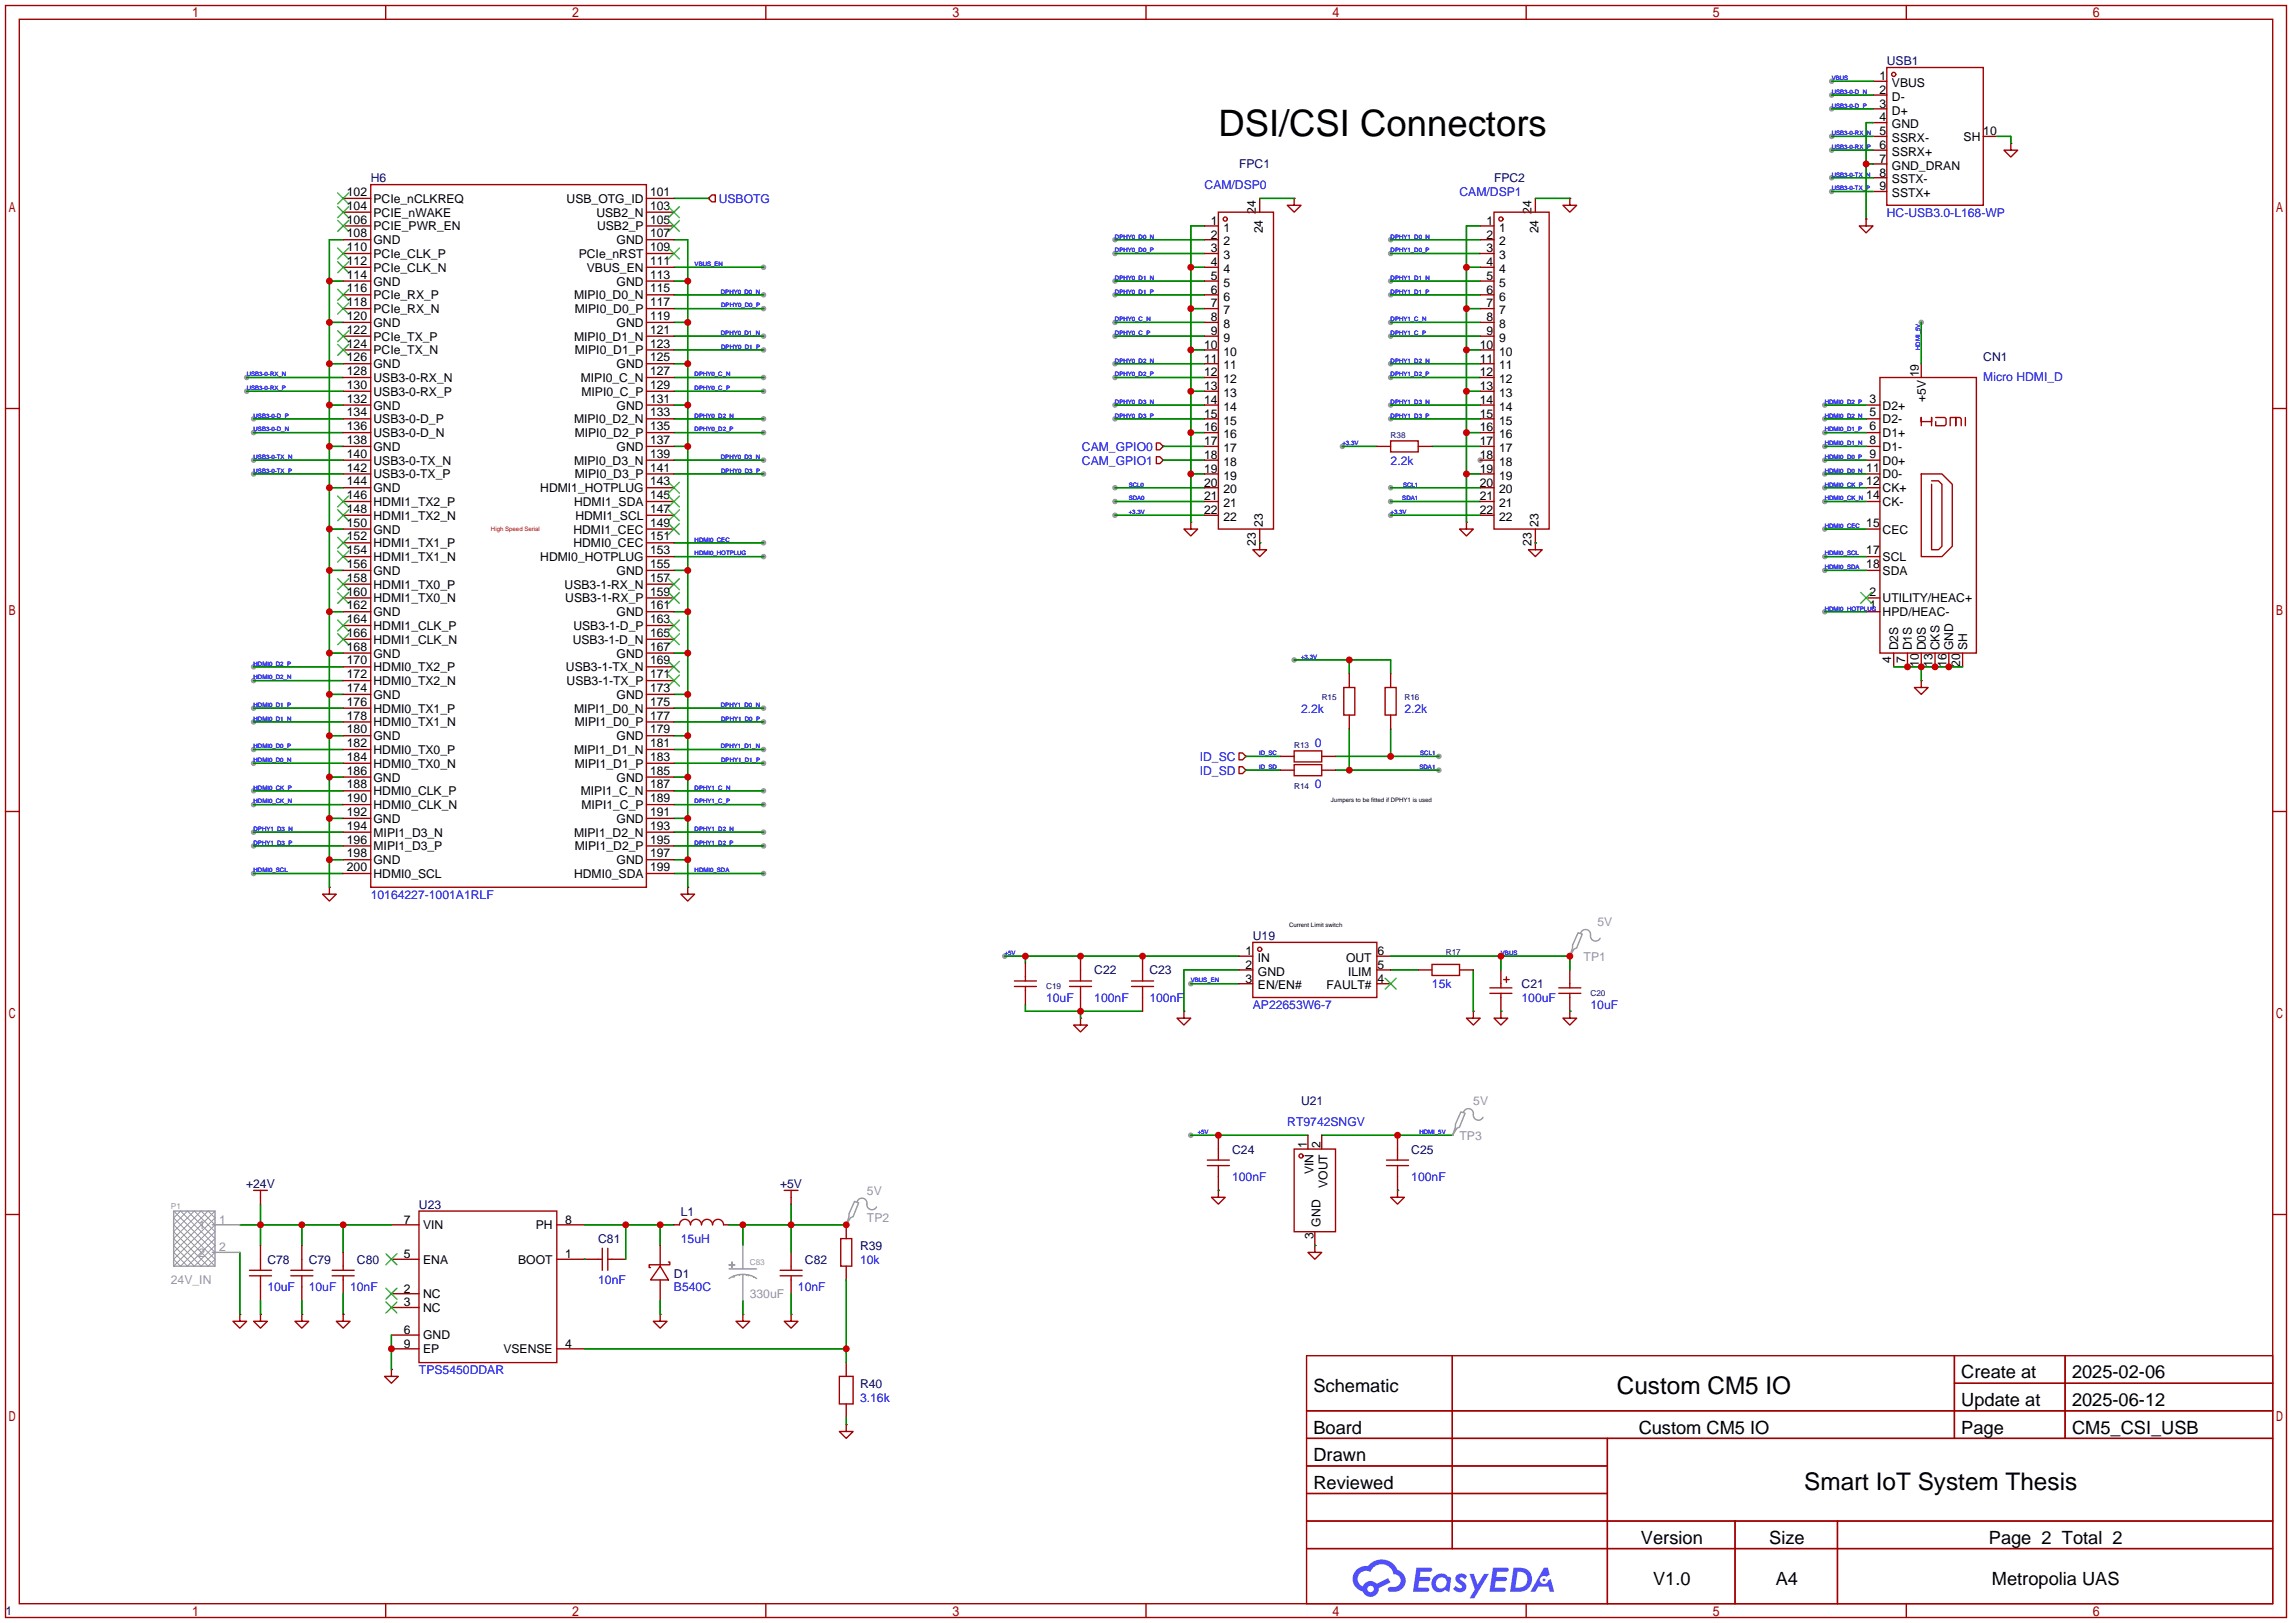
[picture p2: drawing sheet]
<svg xmlns="http://www.w3.org/2000/svg" width="422mm" height="299mm" viewBox="0 0 422 299" stroke-linecap="round" stroke-linejoin="round" font-family="sans-serif">
<defs><g id="words">
<text font-size="6.7" x="224.5" y="25.1">DSI/CSI Connectors</text>
<g font-size="4.5">
<text x="298" y="257">Custom CM5 IO</text>
<text x="332.5" y="274.8">Smart IoT System Thesis</text>
</g>
<g font-size="3.4">
<text x="242.1" y="256.7">Schematic</text>
<text x="361.5" y="254.1">Create at</text>
<text x="381.9" y="254.1">2025-02-06</text>
<text x="361.5" y="259.2">Update at</text>
<text x="381.9" y="259.2">2025-06-12</text>
<text x="242.1" y="264.3">Board</text>
<text x="242.1" y="269.4">Drawn</text>
<text x="302" y="264.3">Custom CM5 IO</text>
<text x="361.5" y="264.3">Page</text>
<text x="381.9" y="264.3">CM5_CSI_USB</text>
<text x="242.1" y="274.4">Reviewed</text>
<text x="302.4" y="284.6">Version</text>
<text x="326.1" y="284.6">Size</text>
<text x="366.5" y="284.6">Page 2 Total 2</text>
<text x="304.7" y="292.2">V1.0</text>
<text x="327.3" y="292.2">A4</text>
<text x="367.1" y="292.2">Metropolia UAS</text>
</g>
<g font-size="2.2" fill="#000080">
<text x="347.7" y="12">USB1</text>
<text x="68.3" y="33.6">H6</text>
<text x="228.3" y="31">FPC1</text>
<text x="275.3" y="33.6">FPC2</text>
<text x="365.5" y="66.6">CN1</text>
<text x="230.9" y="173.3">U19</text>
<text x="201.7" y="179.6">C22</text>
<text x="211.8" y="179.6">C23</text>
<text x="280.4" y="182.2">C21</text>
<text x="239.8" y="203.8">U21</text>
<text x="227.1" y="212.7">C24</text>
<text x="260.1" y="212.7">C25</text>
<text x="45.4" y="219">+24V</text>
<text x="143.8" y="219">+5V</text>
<text x="77.2" y="222.8">U23</text>
<text x="125.5" y="224.1">L1</text>
<text x="49.3" y="233">C78</text>
<text x="56.9" y="233">C79</text>
<text x="65.8" y="233">C80</text>
<text x="110.2" y="229.2">C81</text>
<text x="148.3" y="233">C82</text>
<text x="158.5" y="230.4">R39</text>
<text x="124.2" y="235.5">D1</text>
<text x="158.5" y="255.8">R40</text>
<text x="1" y="297.7">1</text>
</g>
<g font-size="2.2">
<text x="346.4" y="17.3">2</text>
<text x="346.4" y="14.8">1</text>
<text x="348.7" y="16">VBUS</text>
<text x="346.4" y="22.4">4</text>
<text x="346.4" y="19.9">3</text>
<text x="348.7" y="23.7">GND</text>
<text x="348.7" y="21.1">D+</text>
<text x="348.7" y="18.6">D-</text>
<text x="346.4" y="27.5">6</text>
<text x="346.4" y="24.9">5</text>
<text x="348.7" y="28.7">SSRX+</text>
<text x="348.7" y="26.2">SSRX-</text>
<text x="361.9" y="25.9">SH</text>
<text x="365.5" y="24.9">10</text>
<text x="346.4" y="35.1">9</text>
<text x="346.4" y="32.6">8</text>
<text x="346.4" y="30">7</text>
<text x="348.7" y="33.8">SSTX-</text>
<text x="348.7" y="31.3">GND_DRAN</text>
<text x="63.9" y="36.1">102</text>
<text x="63.9" y="38.7">104</text>
<text x="63.9" y="41.2">106</text>
<text x="68.8" y="37.4">PCIe_nCLKREQ</text>
<text x="68.8" y="39.9">PCIE_nWAKE</text>
<text x="104.4" y="37.4">USB_OTG_ID</text>
<text x="109.9" y="39.9">USB2_N</text>
<text x="119.8" y="36.1">101</text>
<text x="119.8" y="38.7">103</text>
<text x="119.8" y="41.2">105</text>
<text x="223.2" y="41.4">1</text>
<text x="231.5" y="39.5" transform="rotate(-90 231.5 39.5)">24</text>
<text x="274" y="41.4">1</text>
<text x="282.3" y="39.5" transform="rotate(-90 282.3 39.5)">24</text>
<text x="348.7" y="36.4">SSTX+</text>
<text x="63.9" y="43.7">108</text>
<text x="63.9" y="46.3">110</text>
<text x="68.8" y="42.5">PCIE_PWR_EN</text>
<text x="68.8" y="45">GND</text>
<text x="68.8" y="47.6">PCIe_CLK_P</text>
<text x="106.7" y="47.6">PCIe_nRST</text>
<text x="110" y="42.5">USB2_P</text>
<text x="113.6" y="45">GND</text>
<text x="119.8" y="43.7">107</text>
<text x="119.8" y="46.3">109</text>
<text x="223.2" y="46.5">3</text>
<text x="223.2" y="44">2</text>
<text x="225.5" y="47.8">3</text>
<text x="225.5" y="45.3">2</text>
<text x="225.5" y="42.7">1</text>
<text x="232.7" y="43" transform="rotate(-90 232.7 43)">24</text>
<text x="274" y="46.5">3</text>
<text x="274" y="44">2</text>
<text x="276.3" y="47.8">3</text>
<text x="276.3" y="45.3">2</text>
<text x="276.3" y="42.7">1</text>
<text x="283.5" y="43" transform="rotate(-90 283.5 43)">24</text>
<text x="63.9" y="48.8">112</text>
<text x="63.9" y="51.4">114</text>
<text x="63.9" y="53.9">116</text>
<text x="68.8" y="50.1">PCIe_CLK_N</text>
<text x="68.8" y="52.6">GND</text>
<text x="108.2" y="50.1">VBUS_EN</text>
<text x="113.6" y="52.6">GND</text>
<text x="119.8" y="48.8">111</text>
<text x="119.8" y="51.4">113</text>
<text x="119.8" y="53.9">115</text>
<text x="223.2" y="51.6">5</text>
<text x="223.2" y="49.1">4</text>
<text x="225.5" y="52.9">5</text>
<text x="225.5" y="50.3">4</text>
<text x="274" y="51.6">5</text>
<text x="274" y="49.1">4</text>
<text x="276.3" y="52.9">5</text>
<text x="276.3" y="50.3">4</text>
<text x="63.9" y="56.4">118</text>
<text x="63.9" y="59">120</text>
<text x="68.8" y="55.2">PCIe_RX_P</text>
<text x="68.8" y="57.7">PCIe_RX_N</text>
<text x="105.8" y="55.2">MIPI0_D0_N</text>
<text x="105.9" y="57.7">MIPI0_D0_P</text>
<text x="119.8" y="56.4">117</text>
<text x="119.8" y="59">119</text>
<text x="223.2" y="59.2">8</text>
<text x="223.2" y="56.7">7</text>
<text x="223.2" y="54.1">6</text>
<text x="225.5" y="58">7</text>
<text x="225.5" y="55.4">6</text>
<text x="274" y="59.2">8</text>
<text x="274" y="56.7">7</text>
<text x="274" y="54.1">6</text>
<text x="276.3" y="58">7</text>
<text x="276.3" y="55.4">6</text>
<text x="63.9" y="61.5">122</text>
<text x="63.9" y="64.1">124</text>
<text x="68.8" y="60.3">GND</text>
<text x="68.8" y="62.8">PCIe_TX_P</text>
<text x="68.8" y="65.3">PCIe_TX_N</text>
<text x="105.8" y="62.8">MIPI0_D1_N</text>
<text x="105.9" y="65.3">MIPI0_D1_P</text>
<text x="113.6" y="60.3">GND</text>
<text x="119.8" y="61.5">121</text>
<text x="119.8" y="64.1">123</text>
<text x="221.9" y="64.3">10</text>
<text x="223.2" y="61.8">9</text>
<text x="225.5" y="65.6">10</text>
<text x="225.5" y="63">9</text>
<text x="225.5" y="60.5">8</text>
<text x="272.7" y="64.3">10</text>
<text x="274" y="61.8">9</text>
<text x="276.3" y="65.6">10</text>
<text x="276.3" y="63">9</text>
<text x="276.3" y="60.5">8</text>
<text x="63.9" y="66.6">126</text>
<text x="63.9" y="69.1">128</text>
<text x="63.9" y="71.7">130</text>
<text x="68.8" y="67.9">GND</text>
<text x="68.8" y="70.4">USB3-0-RX_N</text>
<text x="107" y="70.4">MIPI0_C_N</text>
<text x="113.6" y="67.9">GND</text>
<text x="119.8" y="66.6">125</text>
<text x="119.8" y="69.1">127</text>
<text x="119.8" y="71.7">129</text>
<text x="221.9" y="71.9">13</text>
<text x="221.9" y="69.4">12</text>
<text x="221.9" y="66.8">11</text>
<text x="225.5" y="70.7">12</text>
<text x="225.5" y="68.1">11</text>
<text x="272.7" y="71.9">13</text>
<text x="272.7" y="69.4">12</text>
<text x="272.7" y="66.8">11</text>
<text x="276.3" y="70.7">12</text>
<text x="276.3" y="68.1">11</text>
<text x="353.6" y="69.6" transform="rotate(-90 353.6 69.6)">19</text>
<text x="63.9" y="74.2">132</text>
<text x="63.9" y="76.8">134</text>
<text x="68.8" y="73">USB3-0-RX_P</text>
<text x="68.8" y="75.5">GND</text>
<text x="107.2" y="73">MIPI0_C_P</text>
<text x="113.6" y="75.5">GND</text>
<text x="119.8" y="74.2">131</text>
<text x="119.8" y="76.8">133</text>
<text x="221.9" y="77">15</text>
<text x="221.9" y="74.5">14</text>
<text x="225.5" y="75.7">14</text>
<text x="225.5" y="73.2">13</text>
<text x="272.7" y="77">15</text>
<text x="272.7" y="74.5">14</text>
<text x="276.3" y="75.7">14</text>
<text x="276.3" y="73.2">13</text>
<text x="344.6" y="74.2">3</text>
<text x="344.6" y="76.8">5</text>
<text x="347" y="75.5">D2+</text>
<text x="354.9" y="74.2" transform="rotate(-90 354.9 74.2)">+5V</text>
<text x="63.9" y="79.3">136</text>
<text x="63.9" y="81.8">138</text>
<text x="68.8" y="78">USB3-0-D_P</text>
<text x="68.8" y="80.6">USB3-0-D_N</text>
<text x="68.8" y="83.1">GND</text>
<text x="105.8" y="78">MIPI0_D2_N</text>
<text x="105.9" y="80.6">MIPI0_D2_P</text>
<text x="113.6" y="83.1">GND</text>
<text x="119.8" y="79.3">135</text>
<text x="119.8" y="81.8">137</text>
<text x="221.9" y="82.1">17</text>
<text x="221.9" y="79.5">16</text>
<text x="225.5" y="83.4">17</text>
<text x="225.5" y="80.8">16</text>
<text x="225.5" y="78.3">15</text>
<text x="272.7" y="82.1">17</text>
<text x="272.7" y="79.5">16</text>
<text x="276.3" y="83.4">17</text>
<text x="276.3" y="80.8">16</text>
<text x="276.3" y="78.3">15</text>
<text x="344.6" y="79.3">6</text>
<text x="344.6" y="81.8">8</text>
<text x="347" y="78">D2-</text>
<text x="347" y="80.6">D1+</text>
<text x="347" y="83.1">D1-</text>
<text x="63.9" y="84.4">140</text>
<text x="63.9" y="86.9">142</text>
<text x="63.9" y="89.5">144</text>
<text x="68.8" y="85.7">USB3-0-TX_N</text>
<text x="68.8" y="88.2">USB3-0-TX_P</text>
<text x="105.8" y="85.7">MIPI0_D3_N</text>
<text x="105.9" y="88.2">MIPI0_D3_P</text>
<text x="119.8" y="84.4">139</text>
<text x="119.8" y="86.9">141</text>
<text x="119.8" y="89.5">143</text>
<text x="221.9" y="89.7">20</text>
<text x="221.9" y="87.2">19</text>
<text x="221.9" y="84.6">18</text>
<text x="225.5" y="88.4">19</text>
<text x="225.5" y="85.9">18</text>
<text x="272.7" y="89.7">20</text>
<text x="272.7" y="87.2">19</text>
<text x="272.7" y="84.6">18</text>
<text x="276.3" y="88.4">19</text>
<text x="276.3" y="85.9">18</text>
<text x="343.9" y="86.9">11</text>
<text x="343.9" y="89.5">12</text>
<text x="344.6" y="84.4">9</text>
<text x="347" y="88.2">D0-</text>
<text x="347" y="85.7">D0+</text>
<text x="63.9" y="92">146</text>
<text x="63.9" y="94.5">148</text>
<text x="68.8" y="90.7">GND</text>
<text x="68.8" y="93.3">HDMI1_TX2_P</text>
<text x="68.8" y="95.8">HDMI1_TX2_N</text>
<text x="99.6" y="90.7">HDMI1_HOTPLUG</text>
<text x="105.8" y="93.3">HDMI1_SDA</text>
<text x="106" y="95.8">HDMI1_SCL</text>
<text x="119.8" y="92">145</text>
<text x="119.8" y="94.5">147</text>
<text x="221.9" y="94.8">22</text>
<text x="221.9" y="92.2">21</text>
<text x="225.5" y="93.5">21</text>
<text x="225.5" y="91">20</text>
<text x="272.7" y="94.8">22</text>
<text x="272.7" y="92.2">21</text>
<text x="276.3" y="93.5">21</text>
<text x="276.3" y="91">20</text>
<text x="343.9" y="92">14</text>
<text x="347" y="90.7">CK+</text>
<text x="347" y="93.3">CK-</text>
<text x="63.9" y="97.1">150</text>
<text x="63.9" y="99.6">152</text>
<text x="68.8" y="98.4">GND</text>
<text x="68.8" y="100.9">HDMI1_TX1_P</text>
<text x="105.7" y="98.4">HDMI1_CEC</text>
<text x="105.7" y="100.9">HDMI0_CEC</text>
<text x="119.8" y="97.1">149</text>
<text x="119.8" y="99.6">151</text>
<text x="225.5" y="96.1">22</text>
<text x="231.5" y="100.6" transform="rotate(-90 231.5 100.6)">23</text>
<text x="232.7" y="97.1" transform="rotate(-90 232.7 97.1)">23</text>
<text x="276.3" y="96.1">22</text>
<text x="282.3" y="100.6" transform="rotate(-90 282.3 100.6)">23</text>
<text x="283.5" y="97.1" transform="rotate(-90 283.5 97.1)">23</text>
<text x="343.9" y="97.1">15</text>
<text x="347" y="98.4">CEC</text>
<text x="63.9" y="102.2">154</text>
<text x="63.9" y="104.7">156</text>
<text x="63.9" y="107.2">158</text>
<text x="68.8" y="103.4">HDMI1_TX1_N</text>
<text x="68.8" y="106">GND</text>
<text x="99.6" y="103.4">HDMI0_HOTPLUG</text>
<text x="113.6" y="106">GND</text>
<text x="119.8" y="102.2">153</text>
<text x="119.8" y="104.7">155</text>
<text x="119.8" y="107.2">157</text>
<text x="343.9" y="102.2">17</text>
<text x="343.9" y="104.7">18</text>
<text x="347" y="103.4">SCL</text>
<text x="347" y="106">SDA</text>
<text x="63.9" y="109.8">160</text>
<text x="63.9" y="112.3">162</text>
<text x="68.8" y="108.5">HDMI1_TX0_P</text>
<text x="68.8" y="111.1">HDMI1_TX0_N</text>
<text x="68.8" y="113.6">GND</text>
<text x="104" y="108.5">USB3-1-RX_N</text>
<text x="104.2" y="111.1">USB3-1-RX_P</text>
<text x="113.6" y="113.6">GND</text>
<text x="119.8" y="109.8">159</text>
<text x="119.8" y="112.3">161</text>
<text x="344.6" y="112.3">1</text>
<text x="344.6" y="109.8">2</text>
<text x="347" y="113.6">HPD/HEAC-</text>
<text x="347" y="111.1">UTILITY/HEAC+</text>
<text x="63.9" y="114.9">164</text>
<text x="63.9" y="117.4">166</text>
<text x="63.9" y="119.9">168</text>
<text x="68.8" y="116.1">HDMI1_CLK_P</text>
<text x="68.8" y="118.7">HDMI1_CLK_N</text>
<text x="105.5" y="118.7">USB3-1-D_N</text>
<text x="105.7" y="116.1">USB3-1-D_P</text>
<text x="119.8" y="114.9">163</text>
<text x="119.8" y="117.4">165</text>
<text x="119.8" y="119.9">167</text>
<text x="349.8" y="119.9" transform="rotate(-90 349.8 119.9)">D2S</text>
<text x="352.4" y="119.9" transform="rotate(-90 352.4 119.9)">D1S</text>
<text x="354.9" y="119.9" transform="rotate(-90 354.9 119.9)">D0S</text>
<text x="357.4" y="119.9" transform="rotate(-90 357.4 119.9)">CKS</text>
<text x="360" y="119.9" transform="rotate(-90 360 119.9)">GND</text>
<text x="362.5" y="119.9" transform="rotate(-90 362.5 119.9)">SH</text>
<text x="63.9" y="122.5">170</text>
<text x="63.9" y="125">172</text>
<text x="68.8" y="121.2">GND</text>
<text x="68.8" y="123.8">HDMI0_TX2_P</text>
<text x="104.3" y="123.8">USB3-1-TX_N</text>
<text x="113.6" y="121.2">GND</text>
<text x="119.8" y="122.5">169</text>
<text x="119.8" y="125">171</text>
<text x="348.5" y="122.3" transform="rotate(-90 348.5 122.3)">4</text>
<text x="351.1" y="122.3" transform="rotate(-90 351.1 122.3)">7</text>
<text x="353.6" y="122.9" transform="rotate(-90 353.6 122.9)">10</text>
<text x="356.2" y="122.9" transform="rotate(-90 356.2 122.9)">13</text>
<text x="358.7" y="122.9" transform="rotate(-90 358.7 122.9)">16</text>
<text x="361.2" y="122.9" transform="rotate(-90 361.2 122.9)">20</text>
<text x="63.9" y="127.6">174</text>
<text x="63.9" y="130.1">176</text>
<text x="68.8" y="126.3">HDMI0_TX2_N</text>
<text x="68.8" y="128.8">GND</text>
<text x="68.8" y="131.4">HDMI0_TX1_P</text>
<text x="104.4" y="126.3">USB3-1-TX_P</text>
<text x="105.8" y="131.4">MIPI1_D0_N</text>
<text x="113.6" y="128.8">GND</text>
<text x="119.8" y="127.6">173</text>
<text x="119.8" y="130.1">175</text>
<text x="63.9" y="132.6">178</text>
<text x="63.9" y="135.2">180</text>
<text x="63.9" y="137.7">182</text>
<text x="68.8" y="133.9">HDMI0_TX1_N</text>
<text x="68.8" y="136.5">GND</text>
<text x="105.9" y="133.9">MIPI1_D0_P</text>
<text x="113.6" y="136.5">GND</text>
<text x="119.8" y="132.6">177</text>
<text x="119.8" y="135.2">179</text>
<text x="119.8" y="137.7">181</text>
<text x="63.9" y="140.3">184</text>
<text x="63.9" y="142.8">186</text>
<text x="68.8" y="139">HDMI0_TX0_P</text>
<text x="68.8" y="141.5">HDMI0_TX0_N</text>
<text x="105.8" y="139">MIPI1_D1_N</text>
<text x="105.9" y="141.5">MIPI1_D1_P</text>
<text x="119.8" y="140.3">183</text>
<text x="119.8" y="142.8">185</text>
<text x="63.9" y="145.3">188</text>
<text x="63.9" y="147.9">190</text>
<text x="68.8" y="144.1">GND</text>
<text x="68.8" y="146.6">HDMI0_CLK_P</text>
<text x="68.8" y="149.2">HDMI0_CLK_N</text>
<text x="107" y="146.6">MIPI1_C_N</text>
<text x="107.2" y="149.2">MIPI1_C_P</text>
<text x="113.6" y="144.1">GND</text>
<text x="119.8" y="145.3">187</text>
<text x="119.8" y="147.9">189</text>
<text x="63.9" y="150.4">192</text>
<text x="63.9" y="153">194</text>
<text x="63.9" y="155.5">196</text>
<text x="68.8" y="151.7">GND</text>
<text x="68.8" y="154.2">MIPI1_D3_N</text>
<text x="105.8" y="154.2">MIPI1_D2_N</text>
<text x="113.6" y="151.7">GND</text>
<text x="119.8" y="150.4">191</text>
<text x="119.8" y="153">193</text>
<text x="119.8" y="155.5">195</text>
<text x="63.9" y="158">198</text>
<text x="63.9" y="160.6">200</text>
<text x="68.8" y="156.8">MIPI1_D3_P</text>
<text x="68.8" y="159.3">GND</text>
<text x="68.8" y="161.9">HDMI0_SCL</text>
<text x="105.8" y="161.9">HDMI0_SDA</text>
<text x="105.9" y="156.8">MIPI1_D2_P</text>
<text x="113.6" y="159.3">GND</text>
<text x="119.8" y="158">197</text>
<text x="119.8" y="160.6">199</text>
<text x="229.5" y="176.1">1</text>
<text x="229.5" y="178.6">2</text>
<text x="231.8" y="177.3">IN</text>
<text x="231.8" y="179.9">GND</text>
<text x="248.1" y="177.3">OUT</text>
<text x="248.4" y="179.9">ILIM</text>
<text x="253.9" y="178.6">5</text>
<text x="253.9" y="176.1">6</text>
<text x="229.5" y="181.1">3</text>
<text x="231.8" y="182.4">EN/EN#</text>
<text x="244.5" y="182.4">FAULT#</text>
<text x="253.9" y="181.1">4</text>
<text x="240.8" y="211.7" transform="rotate(-90 240.8 211.7)">1</text>
<text x="243.4" y="211.7" transform="rotate(-90 243.4 211.7)">2</text>
<text x="242.1" y="216.5" transform="rotate(-90 242.1 216.5)">VIN</text>
<text x="244.6" y="219" transform="rotate(-90 244.6 219)">VOUT</text>
<text x="74.4" y="225.6">7</text>
<text x="78" y="226.6">VIN</text>
<text x="98.7" y="226.6">PH</text>
<text x="104.1" y="225.6">8</text>
<text x="243.4" y="226.1" transform="rotate(-90 243.4 226.1)">GND</text>
<text x="74.4" y="231.9">5</text>
<text x="78" y="233">ENA</text>
<text x="95.5" y="233">BOOT</text>
<text x="104.1" y="231.9">1</text>
<text x="242.1" y="228.4" transform="rotate(-90 242.1 228.4)">3</text>
<text x="74.4" y="238.3">2</text>
<text x="78" y="239.3">NC</text>
<text x="74.4" y="240.8">3</text>
<text x="74.4" y="245.9">6</text>
<text x="78" y="241.8">NC</text>
<text x="74.4" y="248.5">9</text>
<text x="78" y="246.9">GND</text>
<text x="78" y="249.5">EP</text>
<text x="92.8" y="249.5">VSENSE</text>
<text x="104.1" y="248.5">4</text>
</g>
<g font-size="2.2" fill="#00f">
<text x="222" y="34.9">CAM/DSP0</text>
<text x="132.5" y="37.4">USBOTG</text>
<text x="269" y="36.1">CAM/DSP1</text>
<text x="347.7" y="39.9">HC-USB3.0-L168-WP</text>
<text x="365.5" y="70.2">Micro HDMI_D</text>
<text x="199.4" y="83.1">CAM_GPIO0</text>
<text x="199.4" y="85.7">CAM_GPIO1</text>
<text x="256.3" y="85.7">2.2k</text>
<text x="239.8" y="131.4">2.2k</text>
<text x="258.8" y="131.4">2.2k</text>
<text x="242.3" y="137.7">0</text>
<text x="221.1" y="140.3">ID_SC</text>
<text x="221.1" y="142.8">ID_SD</text>
<text x="242.3" y="145.3">0</text>
<text x="68.3" y="165.7">10164227-1001A1RLF</text>
<text x="192.8" y="184.7">10uF</text>
<text x="201.7" y="184.7">100nF</text>
<text x="211.8" y="184.7">100nF</text>
<text x="230.9" y="186">AP22653W6-7</text>
<text x="263.9" y="182.2">15k</text>
<text x="280.4" y="184.7">100uF</text>
<text x="293.1" y="186">10uF</text>
<text x="237.2" y="207.6">RT9742SNGV</text>
<text x="227.1" y="217.7">100nF</text>
<text x="260.1" y="217.7">100nF</text>
<text x="125.5" y="229.2">15uH</text>
<text x="158.5" y="233">10k</text>
<text x="49.3" y="238.1">10uF</text>
<text x="56.9" y="238.1">10uF</text>
<text x="64.5" y="238.1">10nF</text>
<text x="110.2" y="236.8">10nF</text>
<text x="124.2" y="238.1">B540C</text>
<text x="147.1" y="238.1">10nF</text>
<text x="77.2" y="253.3">TPS5450DDAR</text>
<text x="158.5" y="258.4">3.16k</text>
</g>
<g font-size="2.2" fill="#999">
<text x="294.4" y="170.7">5V</text>
<text x="291.8" y="177.1">TP1</text>
<text x="271.5" y="203.8">5V</text>
<text x="269" y="210.1">TP3</text>
<text x="159.8" y="220.3">5V</text>
<text x="36.6" y="226.6">1</text>
<text x="40.4" y="225.6">1</text>
<text x="159.8" y="225.4">TP2</text>
<text x="36.6" y="231.7">2</text>
<text x="40.4" y="230.7">2</text>
<text x="31.5" y="236.8">24V_IN</text>
<text x="138.2" y="239.3">330uF</text>
</g>
<g font-size="1.5" fill="#000080">
<text x="256.3" y="80.7">R38</text>
<text x="243.6" y="129">R15</text>
<text x="258.8" y="129">R16</text>
<text x="238.5" y="137.9">R13</text>
<text x="238.5" y="145.5">R14</text>
<text x="266.4" y="176">R17</text>
<text x="192.8" y="182.3">C19</text>
<text x="293.1" y="183.6">C20</text>
</g>
<g font-size="1.5" fill="#999">
<text x="31.5" y="223">P1</text>
<text x="138.2" y="233.1">C83</text>
</g>
<g font-size="1.1" fill="#00f">
<text x="337.6" y="14.8">VBUS</text>
<text x="337.6" y="17.3">USB3-0-D_N</text>
<text x="337.6" y="19.8">USB3-0-D_P</text>
<text x="337.6" y="24.9">USB3-0-RX_N</text>
<text x="337.6" y="27.5">USB3-0-RX_P</text>
<text x="337.6" y="32.5">USB3-0-TX_N</text>
<text x="337.6" y="35.1">USB3-0-TX_P</text>
<text x="205.5" y="44">DPHY0_D0_N</text>
<text x="205.5" y="46.5">DPHY0_D0_P</text>
<text x="256.3" y="44">DPHY1_D0_N</text>
<text x="256.3" y="46.5">DPHY1_D0_P</text>
<text x="128" y="49.1">VBUS_EN</text>
<text x="205.5" y="51.6">DPHY0_D1_N</text>
<text x="256.3" y="51.6">DPHY1_D1_N</text>
<text x="132.9" y="54.1">DPHY0_D0_N</text>
<text x="132.9" y="56.7">DPHY0_D0_P</text>
<text x="205.5" y="54.1">DPHY0_D1_P</text>
<text x="205.5" y="59.2">DPHY0_C_N</text>
<text x="256.3" y="54.1">DPHY1_D1_P</text>
<text x="256.3" y="59.2">DPHY1_C_N</text>
<text x="132.9" y="61.8">DPHY0_D1_N</text>
<text x="132.9" y="64.3">DPHY0_D1_P</text>
<text x="205.5" y="61.8">DPHY0_C_P</text>
<text x="256.3" y="61.8">DPHY1_C_P</text>
<text x="353.9" y="64.5" transform="rotate(-90 353.9 64.5)">HDMI_5V</text>
<text x="45.5" y="71.9">USB3-0-RX_P</text>
<text x="45.5" y="69.4">USB3-0-RX_N</text>
<text x="128" y="69.4">DPHY0_C_N</text>
<text x="128" y="71.9">DPHY0_C_P</text>
<text x="205.5" y="69.4">DPHY0_D2_P</text>
<text x="205.5" y="66.8">DPHY0_D2_N</text>
<text x="256.3" y="66.8">DPHY1_D2_N</text>
<text x="256.3" y="69.4">DPHY1_D2_P</text>
<text x="46.7" y="77">USB3-0-D_P</text>
<text x="128" y="77">DPHY0_D2_N</text>
<text x="205.5" y="74.5">DPHY0_D3_N</text>
<text x="205.5" y="77">DPHY0_D3_P</text>
<text x="256.3" y="77">DPHY1_D3_P</text>
<text x="256.3" y="74.5">DPHY1_D3_N</text>
<text x="336.3" y="74.5">HDMI0_D2_P</text>
<text x="336.3" y="77">HDMI0_D2_N</text>
<text x="46.7" y="79.5">USB3-0-D_N</text>
<text x="128" y="79.5">DPHY0_D2_P</text>
<text x="247.4" y="82.1">+3.3V</text>
<text x="336.3" y="79.5">HDMI0_D1_P</text>
<text x="336.3" y="82.1">HDMI0_D1_N</text>
<text x="46.7" y="84.6">USB3-0-TX_N</text>
<text x="46.7" y="87.2">USB3-0-TX_P</text>
<text x="132.9" y="84.6">DPHY0_D3_N</text>
<text x="132.9" y="87.2">DPHY0_D3_P</text>
<text x="208" y="89.7">SCL0</text>
<text x="258.6" y="89.7">SCL1</text>
<text x="336.3" y="84.6">HDMI0_D0_P</text>
<text x="336.3" y="87.2">HDMI0_D0_N</text>
<text x="336.3" y="89.7">HDMI0_CK_P</text>
<text x="208" y="94.8">+3.3V</text>
<text x="208" y="92.2">SDA0</text>
<text x="256.3" y="94.8">+3.3V</text>
<text x="258.4" y="92.2">SDA1</text>
<text x="336.3" y="92.2">HDMI0_CK_N</text>
<text x="128" y="99.9">HDMI0_CEC</text>
<text x="336.3" y="97.3">HDMI0_CEC</text>
<text x="128" y="102.4">HDMI0_HOTPLUG</text>
<text x="336.3" y="102.4">HDMI0_SCL</text>
<text x="336.3" y="104.9">HDMI0_SDA</text>
<text x="336.3" y="112.6">HDMI0_HOTPLUG</text>
<text x="46.7" y="122.7">HDMI0_D2_P</text>
<text x="46.7" y="125.3">HDMI0_D2_N</text>
<text x="239.8" y="121.4">+3.3V</text>
<text x="46.7" y="130.3">HDMI0_D1_P</text>
<text x="132.9" y="130.3">DPHY1_D0_N</text>
<text x="46.7" y="138">HDMI0_D0_P</text>
<text x="46.7" y="132.9">HDMI0_D1_N</text>
<text x="132.9" y="138">DPHY1_D1_N</text>
<text x="132.9" y="132.9">DPHY1_D0_P</text>
<text x="46.7" y="140.5">HDMI0_D0_N</text>
<text x="132.9" y="140.5">DPHY1_D1_P</text>
<text x="232" y="141.8">ID_SD</text>
<text x="232" y="139.2">ID_SC</text>
<text x="261.6" y="141.8">SDA1</text>
<text x="261.7" y="139.2">SCL1</text>
<text x="46.7" y="145.6">HDMI0_CK_P</text>
<text x="46.7" y="148.1">HDMI0_CK_N</text>
<text x="128" y="145.6">DPHY1_C_N</text>
<text x="128" y="148.1">DPHY1_C_P</text>
<text x="46.7" y="153.2">DPHY1_D3_N</text>
<text x="46.7" y="155.7">DPHY1_D3_P</text>
<text x="128" y="155.7">DPHY1_D2_P</text>
<text x="128" y="153.2">DPHY1_D2_N</text>
<text x="46.7" y="160.8">HDMI0_SCL</text>
<text x="128" y="160.8">HDMI0_SDA</text>
<text x="185.2" y="176.1">+5V</text>
<text x="276.6" y="176.1">VBUS</text>
<text x="219.5" y="181.1">VBUS_EN</text>
<text x="220.7" y="209.1">+5V</text>
<text x="261.6" y="209.1">HDMI_5V</text>
</g>
<text font-size="1.1" fill="#a00000" x="90.5" y="97.9">High Speed Serial</text>
<g font-size="1.1">
<text x="245.3" y="147.9">Jumpers to be fitted if DPHY1 is used</text>
<text x="237.6" y="171">Current Limit switch</text>
</g>
</g></defs>
<g fill="#999">
<circle cx="272.8" cy="84.8" r=".51"/>
<circle cx="256.3" cy="54.4" r=".51"/>
<circle cx="185.2" cy="176.3" r=".51"/>
<circle cx="256.3" cy="77.2" r=".51"/>
<circle cx="238.5" cy="121.7" r=".51"/>
<circle cx="265.2" cy="142" r=".51"/>
<circle cx="256.3" cy="44.2" r=".51"/>
<circle cx="205.5" cy="89.9" r=".51"/>
<circle cx="219.5" cy="181.4" r=".51"/>
<circle cx="256.3" cy="59.4" r=".51"/>
<circle cx="265.2" cy="139.4" r=".51"/>
<circle cx="205.5" cy="74.7" r=".51"/>
<circle cx="205.5" cy="51.8" r=".51"/>
<circle cx="256.3" cy="92.5" r=".51"/>
<circle cx="256.3" cy="51.8" r=".51"/>
<circle cx="205.5" cy="69.6" r=".51"/>
<circle cx="205.5" cy="54.4" r=".51"/>
<circle cx="256.3" cy="95" r=".51"/>
<circle cx="256.3" cy="74.7" r=".51"/>
<circle cx="205.5" cy="77.2" r=".51"/>
<circle cx="256.3" cy="67.1" r=".51"/>
<circle cx="205.5" cy="95" r=".51"/>
<circle cx="205.5" cy="44.2" r=".51"/>
<circle cx="205.5" cy="67.1" r=".51"/>
<circle cx="256.3" cy="89.9" r=".51"/>
<circle cx="205.5" cy="46.7" r=".51"/>
<circle cx="256.3" cy="46.7" r=".51"/>
<circle cx="247.4" cy="82.3" r=".51"/>
<circle cx="205.5" cy="92.5" r=".51"/>
<circle cx="205.5" cy="59.4" r=".51"/>
<circle cx="256.3" cy="62" r=".51"/>
<circle cx="256.3" cy="69.6" r=".51"/>
<circle cx="205.5" cy="62" r=".51"/>
<circle cx="337.6" cy="15" r=".51"/>
<circle cx="337.6" cy="17.5" r=".51"/>
<circle cx="337.6" cy="20.1" r=".51"/>
<circle cx="337.6" cy="25.1" r=".51"/>
<circle cx="337.6" cy="27.7" r=".51"/>
<circle cx="337.6" cy="32.8" r=".51"/>
<circle cx="337.6" cy="35.3" r=".51"/>
<circle cx="354.1" cy="59.4" r=".51"/>
<circle cx="336.3" cy="74.7" r=".51"/>
<circle cx="336.3" cy="77.2" r=".51"/>
<circle cx="336.3" cy="79.8" r=".51"/>
<circle cx="336.3" cy="82.3" r=".51"/>
<circle cx="336.3" cy="84.8" r=".51"/>
<circle cx="336.3" cy="87.4" r=".51"/>
<circle cx="336.3" cy="89.9" r=".51"/>
<circle cx="336.3" cy="92.5" r=".51"/>
<circle cx="336.3" cy="97.5" r=".51"/>
<circle cx="336.3" cy="102.6" r=".51"/>
<circle cx="336.3" cy="105.2" r=".51"/>
<circle cx="336.3" cy="112.8" r=".51"/>
<circle cx="219.5" cy="209.3" r=".51"/>
<circle cx="140.7" cy="156" r=".51"/>
<circle cx="46.7" cy="122.9" r=".51"/>
<circle cx="46.7" cy="153.4" r=".51"/>
<circle cx="140.7" cy="49.3" r=".51"/>
<circle cx="46.7" cy="130.6" r=".51"/>
<circle cx="140.7" cy="130.6" r=".51"/>
<circle cx="46.7" cy="125.5" r=".51"/>
<circle cx="46.7" cy="84.8" r=".51"/>
<circle cx="46.7" cy="138.2" r=".51"/>
<circle cx="46.7" cy="77.2" r=".51"/>
<circle cx="140.7" cy="161" r=".51"/>
<circle cx="46.7" cy="140.7" r=".51"/>
<circle cx="46.7" cy="87.4" r=".51"/>
<circle cx="140.7" cy="62" r=".51"/>
<circle cx="140.7" cy="87.4" r=".51"/>
<circle cx="140.7" cy="100.1" r=".51"/>
<circle cx="140.7" cy="84.8" r=".51"/>
<circle cx="140.7" cy="56.9" r=".51"/>
<circle cx="46.7" cy="145.8" r=".51"/>
<circle cx="140.7" cy="79.8" r=".51"/>
<circle cx="140.7" cy="69.6" r=".51"/>
<circle cx="140.7" cy="145.8" r=".51"/>
<circle cx="140.7" cy="102.6" r=".51"/>
<circle cx="140.7" cy="77.2" r=".51"/>
<circle cx="140.7" cy="54.4" r=".51"/>
<circle cx="46.7" cy="156" r=".51"/>
<circle cx="140.7" cy="153.4" r=".51"/>
<circle cx="140.7" cy="72.1" r=".51"/>
<circle cx="140.7" cy="138.2" r=".51"/>
<circle cx="45.5" cy="72.1" r=".51"/>
<circle cx="46.7" cy="161" r=".51"/>
<circle cx="140.7" cy="64.5" r=".51"/>
<circle cx="140.7" cy="140.7" r=".51"/>
<circle cx="45.5" cy="69.6" r=".51"/>
<circle cx="140.7" cy="133.1" r=".51"/>
<circle cx="46.7" cy="79.8" r=".51"/>
<circle cx="46.7" cy="133.1" r=".51"/>
<circle cx="46.7" cy="148.3" r=".51"/>
<circle cx="140.7" cy="148.3" r=".51"/>
</g>
<g fill="none" stroke="#a10000" stroke-width=".25">
<path d="M1 1h420.4v297.2h-420.4zM3.6 3.6h415.2v292.1h-415.2zM71.1 1v2.6M141.1 1v2.6M211.2 1v2.6M281.3 1v2.6M351.3 1v2.6M1 75.3h2.6M418.8 75.3h2.6M1 149.6h2.6M418.8 149.6h2.6M1 223.9h2.6"/>
<path d="M418.8 223.9h2.6M240.8 249.9h178v45.8h-178zM267.7 249.9v35.6M360.2 249.9v15.3M360.2 255h58.6M380.6 249.9v15.3M240.8 260.1h178M240.8 265.2h178M240.8 270.3h55.4M240.8 275.3h55.4M296.2 265.2v30.5M71.1 295.7v2.5"/>
<path d="M141.1 295.7v2.5M211.2 295.7v2.5M240.8 280.4h178M240.8 285.5h178M281.3 295.7v2.5M319.8 280.4v15.3M338.6 280.4v15.3M351.3 295.7v2.5"/>
</g>
<g fill="#5487ff">
<path d="M268.5 290.3a1.3 1.3 0 0 1 1.9 .3l-.4 .6a.54 .54 0 0 0-1-.2l.2 .2a1.58 1.58 0 0 1 1 1.6 1.43 1.43 0 0 1-2.4 .1l.5-.6a.64 .64 0 0 0 .5 .5 .64 .64 0 0 0 .6-.3l-.1-.2a1.6 1.6 0 0 1-1.1-1.6z"/>
<path d="M270.8 290.2h.8l.7 1.9 1.2-1.9h.9l-2.7 4.5h-.9l1-1.7z"/>
<path d="M261 289h1.7a1.31 1.31 0 0 1 1.2 .2 .4 .4 0 0 1-.3 .6h-1.8l-.1 .9h1.6a.4 .4 0 0 1 .3 .4 .4 .4 0 0 1-.4 .4h-1.6l-.2 1.2h.8a1.23 1.23 0 0 1 1.2 .2 .39 .39 0 0 1-.4 .6h-2.6z"/>
<path d="M275.1 289h1.7a1.32 1.32 0 0 1 1.2 .2 .39 .39 0 0 1-.3 .6h-1.8l-.1 .9h1.6a.4 .4 0 0 1 .4 .4 .4 .4 0 0 1-.5 .4h-1.6l-.2 1.2h.8a1.23 1.23 0 0 1 1.2 .2 .39 .39 0 0 1-.4 .6h-2.6z"/>
<path d="M284.5 289h.8l.3 1.3-.6 .4a.75 .75 0 0 0-1.1 .3 .75 .75 0 0 0 .5 1 .75 .75 0 0 0 .9-.6l.5-.3 .6 2.4h-.8l-.3-1h-1.8l-.5 1h-1z"/>
<path d="M278.9 289l-.6 4.5h1.4a2.27 2.27 0 0 0 2.7-2.3 2.27 2.27 0 0 0-2.7-2.2zM279.7 289.8a1.5 1.5 0 0 1 1.8 1.5 1.5 1.5 0 0 1-1.9 1.4h-.3z"/>
<path d="M264.4 290.6a1.62 1.62 0 0 0-.4 2.1 1.62 1.62 0 0 0 2 .7l.3-.3 .4 .3 .4 .1 .3-2.5-.1-.3h-.5a1.58 1.58 0 0 0-2.4-.1zM265 291.1a.99 .99 0 0 1 1.6 .3 .99 .99 0 0 1-.9 1.4 .94 .94 0 0 1-1-.5 .94 .94 0 0 1 .3-1.2z"/>
<path d="M250 289.4a2.37 2.37 0 0 0 1.1 4 1.54 1.54 0 0 0 1.8 1 1.54 1.54 0 0 0 1.2-1.6l2.2-1.1-.5-.8-2.1 1.1a1.57 1.57 0 0 0-2.6 .4 1.5 1.5 0 0 1-.7-2.1 1.5 1.5 0 0 1 2.2-.5 2.23 2.23 0 0 1 2.3-1.4 2.23 2.23 0 0 1 1.9 1.8 1.16 1.16 0 0 1 1.3 1.1 1.16 1.16 0 0 1-1.1 1.3h-.7a.47 .47 0 0 0-.5 .3 .47 .47 0 0 0 .4 .6 2.23 2.23 0 0 0 2.2-.7 2.23 2.23 0 0 0 .5-2.3 2.16 2.16 0 0 0-1.3-1.1 3.2 3.2 0 0 0-5.5-.7l-1.1 .1zM252 292.9a.6 .6 0 0 1 1.2 0 .6 .6 0 0 1-1.2 0z"/>
<circle cx="284.6" cy="291.3" r=".28"/>
</g>
<g fill="none" stroke="#a10000" stroke-width=".25">
<path d="M345.2 17.5h2.5M345.2 15h2.5M347.7 12.4h17.8v25.4h-17.8zM63.2 36.6h5.1M63.2 39.1h5.1M68.3 34h50.8v129.6h-50.8zM119.1 36.6h5.1M119.1 39.1h5.1M130.6 36.6h.1M131.2 35.9h.6v1.3h-.6l-.6-.6zM224.5 39.1h10.2v58.4h-10.2zM232.2 36.6v2.5"/>
<path d="M238.5 36.6h.1M238.5 36.6v1.2h1.3l-1.3 1.3-1.3-1.3h1.3M275.3 39.1h10.2v58.4h-10.2zM283 36.6v2.5M289.3 36.6h.1M289.3 36.6v1.2h1.3l-1.3 1.3-1.3-1.3h1.3M345.2 25.1h2.5M345.2 35.3h2.5M345.2 32.8h2.5M345.2 30.2h2.5M345.2 27.7h2.5M345.2 22.6h2.5"/>
<path d="M345.2 20.1h2.5M365.5 25.1h2.5M370.6 26.4h.1M370.6 26.4v1.3h1.3l-1.3 1.3-1.3-1.3h1.3M63.2 41.7h5.1M63.2 44.2h5.1M63.2 46.7h5.1M63.2 49.3h5.1M63.2 51.8h5.1M63.2 54.4h5.1M63.2 56.9h5.1M63.2 59.4h5.1"/>
<path d="M119.1 41.7h5.1M119.1 44.2h5.1M119.1 46.7h5.1M119.1 49.3h5.1M119.1 51.8h5.1M119.1 54.4h5.1M119.1 56.9h5.1M119.1 59.4h5.1M222 41.7h2.5M222 44.2h2.5M222 46.7h2.5M222 49.3h2.5"/>
<path d="M222 51.8h2.5M222 54.4h2.5M222 56.9h2.5M222 59.4h2.5M272.8 41.7h2.5M272.8 44.2h2.5M272.8 46.7h2.5M272.8 49.3h2.5M272.8 51.8h2.5M272.8 54.4h2.5M272.8 56.9h2.5M272.8 59.4h2.5"/>
<path d="M343.9 40.4h.1M343.9 40.4v1.3h1.3l-1.3 1.2-1.3-1.2h1.3M63.2 74.7h5.1M63.2 77.2h5.1M63.2 79.8h5.1M63.2 62h5.1M63.2 64.5h5.1M63.2 67.1h5.1M63.2 69.6h5.1M63.2 72.1h5.1M119.1 74.7h5.1M119.1 77.2h5.1"/>
<path d="M119.1 79.8h5.1M119.1 62h5.1M119.1 64.5h5.1M119.1 67.1h5.1M119.1 69.6h5.1M119.1 72.1h5.1M222 74.7h2.5M222 77.2h2.5M222 79.8h2.5M222 62h2.5M222 64.5h2.5M222 67.1h2.5"/>
<path d="M222 69.6h2.5M222 72.1h2.5M272.8 74.7h2.5M272.8 77.2h2.5M272.8 79.8h2.5M272.8 62h2.5M272.8 64.5h2.5M272.8 67.1h2.5M272.8 69.6h2.5M272.8 72.1h2.5M343.9 74.7h2.6M343.9 77.2h2.6"/>
<path d="M343.9 79.8h2.6M346.5 69.6h17.7v50.8h-17.7zM354.1 78.5v-1.5v.7h1.9v-.7v1.5M354.1 67.1v2.5M356.7 77h1.7l.2 .2v1l-.2 .3h-1.7v-.8M359.4 78.5v-1.5h1v1.5v-1.5h.8l.2 .2v1.3M362.2 77v1.5M63.2 87.4h5.1M63.2 89.9h5.1M63.2 92.5h5.1M63.2 97.5h5.1M63.2 82.3h5.1"/>
<path d="M63.2 84.8h5.1M63.2 95h5.1M119.1 87.4h5.1M119.1 89.9h5.1M119.1 92.5h5.1M119.1 97.5h5.1M119.1 82.3h5.1M119.1 84.8h5.1M119.1 95h5.1M213.1 81.7h.6l.7 .6-.7 .6h-.6zM213.1 84.2h.6l.7 .6-.7 .7h-.6zM214.4 82.3h.1"/>
<path d="M214.4 84.8h.1M219.5 96.3h.1M219.5 96.3v1.2h1.2l-1.2 1.3-1.3-1.3h1.3M222 87.4h2.5M222 89.9h2.5M222 92.5h2.5M222 82.3h2.5M222 84.8h2.5M222 95h2.5M232.2 97.5v2.6M253.7 82.3h2.6M256.3 81.3h5.1v2h-5.1z"/>
<path d="M261.4 82.3h2.5M270.3 96.3h.1M270.3 96.3v1.2h1.2l-1.2 1.3-1.3-1.3h1.3M272.8 87.4h2.5M272.8 89.9h2.5M272.8 92.5h2.5M272.8 82.3h2.5M272.8 84.8h2.5M272.8 95h2.5M283 97.5v2.6M343.9 87.4h2.6M343.9 89.9h2.6"/>
<path d="M343.9 92.5h2.6M343.9 97.5h2.6M343.9 82.3h2.6M343.9 84.8h2.6M354.1 87.4h3.8l1.9 1.9v11.4l-1.9 1.9h-3.8zM356 88.6h1.3l.6 .7v11.4l-.6 .6h-1.3v-12M63.2 112.8h5.1M63.2 102.6h5.1M63.2 105.2h5.1M63.2 110.2h5.1M63.2 100.1h5.1M63.2 107.7h5.1"/>
<path d="M63.2 115.3h5.1M63.2 117.9h5.1M119.1 112.8h5.1M119.1 102.6h5.1M119.1 105.2h5.1M119.1 110.2h5.1M119.1 100.1h5.1M119.1 107.7h5.1M119.1 115.3h5.1M119.1 117.9h5.1M232.2 100.1h.1M232.2 100.1v1.2h1.2l-1.2 1.3-1.3-1.3h1.3"/>
<path d="M283 100.1h.1M283 100.1v1.2h1.2l-1.2 1.3-1.3-1.3h1.3M343.9 112.8h2.6M343.9 102.6h2.6M343.9 105.2h2.6M343.9 110.2h2.6M63.2 120.4h5.1M63.2 122.9h5.1M63.2 125.5h5.1M63.2 128h5.1M63.2 130.6h5.1M63.2 133.1h5.1"/>
<path d="M63.2 135.6h5.1M63.2 138.2h5.1M119.1 120.4h5.1M119.1 122.9h5.1M119.1 125.5h5.1M119.1 128h5.1M119.1 130.6h5.1M119.1 133.1h5.1M119.1 135.6h5.1M119.1 138.2h5.1M228.3 138.8h.7l.6 .6-.6 .7h-.7zM229.6 139.4h.1"/>
<path d="M236 139.4h2.5M238.5 138.4h5.1v2.1h-5.1zM243.6 139.4h2.5M247.6 126.7h2.1v5.1h-2.1zM248.7 124.2v2.5M248.7 131.8v2.6M255.3 126.7h2v5.1h-2zM256.3 124.2v2.5M256.3 131.8v2.6M349 120.4v2.5M351.5 120.4v2.5M354.1 125.5h.1"/>
<path d="M354.1 125.5v1.2h1.2l-1.2 1.3-1.3-1.3h1.3M354.1 120.4v2.5M356.6 120.4v2.5M359.2 120.4v2.5M361.7 120.4v2.5M63.2 140.7h5.1M63.2 143.3h5.1M63.2 145.8h5.1M63.2 148.3h5.1M63.2 150.9h5.1M63.2 153.4h5.1M63.2 156h5.1"/>
<path d="M63.2 158.5h5.1M119.1 140.7h5.1M119.1 143.3h5.1M119.1 145.8h5.1M119.1 148.3h5.1M119.1 150.9h5.1M119.1 153.4h5.1M119.1 156h5.1M119.1 158.5h5.1M228.3 141.4h.7l.6 .6-.6 .6h-.7zM229.6 142h.1M236 142h2.5"/>
<path d="M238.5 141h5.1v2h-5.1zM243.6 142h2.5M60.7 163.6h.1M60.7 163.6v1.2h1.3l-1.3 1.3-1.3-1.3h1.3M63.2 161h5.1M119.1 161h5.1M126.7 163.6h.1M126.7 163.6v1.2h1.3l-1.3 1.3-1.2-1.3h1.2M189 177.5v3.3M199.1 176.3v4.5M210.6 176.3v4.5M228.3 176.3h2.6"/>
<path d="M228.3 178.8h2.6M230.9 173.7h22.8v10.2h-22.8zM253.7 176.3h2.6M253.7 178.8h2.6M261.4 178.8h2.5M263.9 177.8h5.1v2h-5.1zM269 178.8h2.5M276.6 178.8v3.3M289.3 178.8v3.3M186.9 180.8h4.1M186.9 181.9h4.1M189 181.9v3.3"/>
<path d="M197.1 180.8h4.1M197.1 181.9h4.1M199.1 187.7h.1M199.1 187.7v1.3h1.3l-1.3 1.2-1.2-1.2h1.2M199.1 181.9v4.5M208.5 180.8h4.1M208.5 181.9h4.1M210.6 181.9v4.5M218.2 186.4h.1M218.2 186.4v1.3h1.3l-1.3 1.3-1.3-1.3h1.3M228.3 181.4h2.6M253.7 181.4h2.6"/>
<path d="M271.5 186.4h.1M271.5 186.4v1.3h1.3l-1.3 1.3-1.2-1.3h1.2M274.6 182.1h4M274.6 183.1h4M276.6 186.4h.1M276.6 186.4v1.3h1.3l-1.3 1.3-1.3-1.3h1.3M276.6 183.1v3.3M277.1 180.6h1M277.6 180.1v1M287.3 182.1h4M287.3 183.1h4M289.3 186.4h.1"/>
<path d="M289.3 186.4v1.3h1.3l-1.3 1.3-1.3-1.3h1.3M289.3 183.1v3.3M46.7 219.5h2.6M48 219.5v2.5M144.5 219.5h2.6M145.8 219.5v2.5M222.5 214.9h4.1M222.5 213.9h4.1M224.5 219.5h.1M224.5 219.5v1.2h1.3l-1.3 1.3-1.2-1.3h1.2M224.5 209.3v4.6M224.5 214.9v4.6"/>
<path d="M238.5 211.8h7.6v15.3h-7.6zM241 209.3v2.5M243.6 209.3v2.5M255.5 214.9h4.1M255.5 213.9h4.1M257.6 219.5h.1M257.6 219.5v1.2h1.2l-1.2 1.3-1.3-1.3h1.3M257.6 209.3v4.6M257.6 214.9v4.6M46 234.2h4M46 235.2h4M48 229.6v4.6"/>
<path d="M48 235.2v4.6M53.6 234.2h4.1M53.6 235.2h4.1M55.6 229.6v4.6M55.6 235.2v4.6M61.2 234.2h4.1M61.2 235.2h4.1M63.2 230.9v3.3M63.2 235.2v3.3M72.1 225.8h5.1M72.1 232.2h5.1M72.1 238.5h5.1"/>
<path d="M77.2 223.3h25.4v27.9h-25.4zM102.6 225.8h5.1M102.6 232.2h8.4M111 230.1v4.1M112 232.2h3.3M112 230.1v4.1M121.7 233.4l1.5 2.6h-3.3zM121.7 229.6v3.8M121.7 236v3.8M123.2 232.7h.2v.5h-3.8v.5h.3M124.2 225.8h1a1.02 1.02 0 0 1 1-1 1.02 1.02 0 0 1 1.1 1 1.02 1.02 0 0 1 1-1 1.02 1.02 0 0 1 1 1 1.02 1.02 0 0 1 1-1 1.02 1.02 0 0 1 1 1 1.02 1.02 0 0 1 1-1 1.02 1.02 0 0 1 1 1h1.1M143.8 234.2h4"/>
<path d="M143.8 235.2h4M145.8 230.9v3.3M145.8 235.2v3.3M154.9 228.3h2.1v5.1h-2.1zM156 225.8v2.5M156 233.4v2.6M242.3 229.6h.1M242.3 229.6v1.3h1.3l-1.3 1.3-1.3-1.3h1.3M242.3 227.1v2.5M44.2 242.3h.1M44.2 242.3v1.3h1.3l-1.3 1.3-1.3-1.3h1.3M48 242.3h.1"/>
<path d="M48 242.3v1.3h1.3l-1.3 1.3-1.3-1.3h1.3M55.6 242.3h.1M55.6 242.3v1.3h1.3l-1.3 1.3-1.2-1.3h1.2M63.2 242.3h.1M63.2 242.3v1.3h1.3l-1.3 1.3-1.2-1.3h1.2M72.1 252.5h.1M72.1 252.5v1.2h1.3l-1.3 1.3-1.2-1.3h1.2M72.1 241h5.1M72.1 246.1h5.1M72.1 248.7h5.1M102.6 248.7h5.1M121.7 242.3h.1"/>
<path d="M121.7 242.3v1.3h1.2l-1.2 1.3-1.3-1.3h1.3M136.9 242.3h.1M136.9 242.3v1.3h1.3l-1.3 1.3-1.3-1.3h1.3M145.8 242.3h.1M145.8 242.3v1.3h1.3l-1.3 1.3-1.3-1.3h1.3M154.7 253.7h2.5v5.1h-2.5zM156 251.2v2.5M156 258.8v2.6M156 262.6h.1M156 262.6v1.3h1.2l-1.2 1.3-1.3-1.3h1.3"/>
<circle cx="349" cy="13.7" r=".38"/>
<circle cx="225.8" cy="40.4" r=".38"/>
<circle cx="276.6" cy="40.4" r=".38"/>
<circle cx="232.2" cy="175" r=".38"/>
<circle cx="239.8" cy="213.1" r=".38"/>
</g>
<g fill="none" stroke="#008700" stroke-width=".25">
<path d="M337.6 15h7.6M337.6 17.5h7.6M124.2 36.6h6.4M232.2 36.6h6.3M283 36.6h6.3M337.6 20.1h7.6M337.6 25.1h7.6M337.6 27.7h7.6M337.6 32.8h7.6M337.6 35.3h7.6M343.9 30.2h1.3M345.2 22.6h-1.3v17.8"/>
<path d="M368 25.1h2.6v1.3M60.7 59.4h2.5M60.7 51.8h2.5M63.2 44.2h-2.5v119.4M124.2 54.4h16.5M124.2 56.9h16.5M124.2 49.3h16.5M124.2 44.2h2.5v119.4M124.2 59.4h2.5M124.2 51.8h2.5M205.5 54.4h16.5M205.5 44.2h16.5"/>
<path d="M205.5 59.4h16.5M205.5 51.8h16.5M205.5 46.7h16.5M219.5 56.9h2.5M219.5 49.3h2.5M222 41.7h-2.5v54.6M256.3 54.4h16.5M256.3 44.2h16.5M256.3 59.4h16.5M256.3 51.8h16.5M256.3 46.7h16.5M270.3 56.9h2.5"/>
<path d="M270.3 49.3h2.5M272.8 41.7h-2.5v54.6M354.1 59.4v7.7M45.5 72.1h17.7M45.5 69.6h17.7M46.7 79.8h16.5M46.7 77.2h16.5M60.7 74.7h2.5M60.7 67.1h2.5M124.2 79.8h16.5M124.2 64.5h16.5M124.2 72.1h16.5"/>
<path d="M124.2 77.2h16.5M124.2 74.7h2.5M124.2 69.6h16.5M124.2 67.1h2.5M124.2 62h16.5M205.5 77.2h16.5M205.5 74.7h16.5M205.5 69.6h16.5M205.5 67.1h16.5M205.5 62h16.5M219.5 79.8h2.5M219.5 64.5h2.5"/>
<path d="M219.5 72.1h2.5M256.3 77.2h16.5M256.3 74.7h16.5M256.3 69.6h16.5M256.3 67.1h16.5M256.3 62h16.5M270.3 79.8h2.5M270.3 64.5h2.5M270.3 72.1h2.5M336.3 79.8h7.6M336.3 77.2h7.6M336.3 74.7h7.6"/>
<path d="M46.7 87.4h16.5M46.7 84.8h16.5M60.7 89.9h2.5M60.7 82.3h2.5M60.7 97.5h2.5M124.2 87.4h16.5M124.2 82.3h2.5M124.2 84.8h16.5M205.5 89.9h16.5M205.5 92.5h16.5M205.5 95h16.5M214.4 82.3h7.6"/>
<path d="M214.4 84.8h7.6M219.5 87.4h2.5M247.4 82.3h6.3M256.3 89.9h16.5M256.3 92.5h16.5M256.3 95h16.5M263.9 82.3h8.9M270.3 87.4h2.5M336.3 87.4h7.6M336.3 89.9h7.6M336.3 82.3h7.6M336.3 84.8h7.6"/>
<path d="M336.3 92.5h7.6M336.3 97.5h7.6M60.7 105.2h2.5M60.7 112.8h2.5M124.2 102.6h16.5M124.2 105.2h2.5M124.2 112.8h2.5M124.2 100.1h16.5M232.2 100.1h.1M283 100.1h.1M336.3 102.6h7.6M336.3 105.2h7.6"/>
<path d="M336.3 112.8h7.6M46.7 122.9h16.5M46.7 130.6h16.5M46.7 125.5h16.5M46.7 138.2h16.5M46.7 133.1h16.5M60.7 120.4h2.5M60.7 128h2.5M60.7 135.6h2.5M124.2 120.4h2.5M124.2 128h2.5M124.2 135.6h2.5"/>
<path d="M124.2 130.6h16.5M124.2 138.2h16.5M124.2 133.1h16.5M229.6 139.4h6.4M238.5 121.7h17.8v2.5M246.1 139.4h19.1M248.7 121.7v2.5M248.7 134.4v7.6M256.3 134.4v5M349 122.9h12.7M354.1 122.9v2.6M46.7 156h16.5"/>
<path d="M46.7 153.4h16.5M46.7 140.7h16.5M46.7 145.8h16.5M46.7 148.3h16.5M60.7 143.3h2.5M60.7 150.9h2.5M60.7 158.5h2.5M124.2 156h16.5M124.2 153.4h16.5M124.2 143.3h2.5M124.2 150.9h2.5M124.2 158.5h2.5"/>
<path d="M124.2 140.7h16.5M124.2 145.8h16.5M124.2 148.3h16.5M229.6 142h6.4M246.1 142h19.1M46.7 161h16.5M124.2 161h16.5M185.2 176.3h43.1M189 176.3v1.2M228.3 178.8h-10.1v7.6M256.3 176.3h33v2.5M256.3 178.8h5.1"/>
<path d="M271.5 178.8v7.6M276.6 176.3v2.5M189 185.2v1.2h21.6M199.1 186.4v1.3M219.5 181.4h8.8M276.6 186.4h.1M289.3 186.4h.1M219.5 209.3h21.5M224.5 219.5h.1M243.6 209.3h24.1M257.6 219.5h.1M44.2 225.8h27.9"/>
<path d="M44.2 230.9v11.4M48 222v7.6M48 239.8v2.5M55.6 225.8v3.8M55.6 239.8v2.5M63.2 225.8v5.1M63.2 238.5v3.8M107.7 232.2h.1M107.7 225.8h16.5M115.3 225.8v6.4M121.7 225.8v3.8M121.7 239.8v2.5"/>
<path d="M134.4 225.8h21.6M136.9 225.8v3.8M136.9 239.8v2.5M145.8 222v8.9M145.8 238.5v3.8M156 236v15.2M242.3 229.6h.1M72.1 246.1v6.4M107.7 248.7h48.3M156 261.4v1.2"/>
</g>
<g fill="none" stroke="#3c3" stroke-width=".25">
<path d="M62.2 35.6l2.1 2M62.2 38.1l2.1 2M64.3 35.6l-2.1 2M64.3 38.1l-2.1 2M123.2 38.1l2 2M125.2 38.1l-2 2M62.2 40.6l2.1 2.1M62.2 45.7l2.1 2.1M62.2 48.3l2.1 2M62.2 53.3l2.1 2.1M62.2 55.9l2.1 2M64.3 40.6l-2.1 2.1"/>
<path d="M64.3 45.7l-2.1 2.1M64.3 48.3l-2.1 2M64.3 53.3l-2.1 2.1M64.3 55.9l-2.1 2M123.2 40.6l2 2.1M123.2 45.7l2 2.1M125.2 40.6l-2 2.1M125.2 45.7l-2 2.1M62.2 61l2.1 2M62.2 63.5l2.1 2M64.3 61l-2.1 2M64.3 63.5l-2.1 2"/>
<path d="M62.2 91.4l2.1 2.1M62.2 94l2.1 2M62.2 99.1l2.1 2M64.3 91.4l-2.1 2.1M64.3 94l-2.1 2M64.3 99.1l-2.1 2M123.2 88.9l2 2M123.2 91.4l2 2.1M123.2 94l2 2M123.2 96.5l2 2.1M125.2 88.9l-2 2M125.2 91.4l-2 2.1"/>
<path d="M125.2 94l-2 2M125.2 96.5l-2 2.1M62.2 101.6l2.1 2M62.2 106.7l2.1 2M62.2 109.2l2.1 2.1M62.2 114.3l2.1 2M62.2 116.8l2.1 2.1M64.3 101.6l-2.1 2M64.3 106.7l-2.1 2M64.3 109.2l-2.1 2.1M64.3 114.3l-2.1 2M64.3 116.8l-2.1 2.1"/>
<path d="M123.2 106.7l2 2M123.2 109.2l2 2.1M123.2 114.3l2 2M123.2 116.8l2 2.1M125.2 106.7l-2 2M125.2 109.2l-2 2.1M125.2 114.3l-2 2M125.2 116.8l-2 2.1M342.9 109.2l2 2.1M344.9 109.2l-2 2.1M123.2 121.9l2 2.1M123.2 124.5l2 2"/>
<path d="M125.2 121.9l-2 2.1M125.2 124.5l-2 2M255.3 180.3l2 2.1M257.3 180.3l-2 2.1M71.1 231.1l2.1 2.1M71.1 237.5l2.1 2M73.2 231.1l-2.1 2.1M73.2 237.5l-2.1 2M71.1 240l2.1 2.1M73.2 240l-2.1 2.1"/>
</g>
<path d="M32 223.3l7.6 7.6-2.5 2.5-5.1-5.1 5.1-5 2.5 2.5-7.6 7.6M33.3 223.3l-1.3 1.2 7.6 7.7-1.2 1.2-6.4-6.3 3.8-3.8 3.8 3.8-6.3 6.3-1.3-1.2 7.6-7.7-1.2-1.2-6.4 6.3 3.8 3.8 3.8-3.8zM39.6 223.3l-7.6 7.6 2.5 2.5 5.1-5.1-5.1-5-2.5 2.5 7.6 7.6M135.2 235.3l.1 .1M135.4 235.2l-.3 .3M136.2 235l.1 .1M136.9 234.9v.1M137.4 235l.2 .2M138.1 235.1l-.2 .1M139 235.4l-.1 .1" fill="none" stroke="#999" stroke-width=".18"/>
<g fill="none" stroke="#999" stroke-width=".25">
<path d="M289.3 176v.3M290.8 172l.8 .2-1 2.6-.5 .2-.8 1.3 .5-1.5v-.6zM291.3 172a.93 .93 0 0 1 1.2-.6 .93 .93 0 0 1 .6 1.1 .94 .94 0 0 0 .7 1 .94 .94 0 0 0 1.1-.5M267.7 209v.3M269.2 205l.8 .2-1 2.6-.5 .2-.8 1.3 .5-1.5v-.5zM269.7 205a.93 .93 0 0 1 1.2-.6 .93 .93 0 0 1 .6 1.1 .94 .94 0 0 0 .7 1 .94 .94 0 0 0 1.1-.5M32 223.3h7.6v10.1h-7.6zM39.1 225.8h5.1M39.1 230.9h5.1M134.4 233.2h1zM134.4 233.9h5M134.9 232.7v1z"/>
<path d="M136.9 234.9a4.1 4.1 0 0 0-2.5 .8M136.9 234.9a4.1 4.1 0 0 1 2.5 .8M136.9 229.6v4.3M136.9 234.9v4.9M156 225.6v.2M157.5 221.5l.7 .2-1 2.6-.5 .2-.7 1.3 .5-1.5v-.5zM158 221.5a.93 .93 0 0 1 1.1-.6 .93 .93 0 0 1 .7 1.1 .94 .94 0 0 0 .6 1 .94 .94 0 0 0 1.1-.5"/>
</g>
<g fill="#c00">
<circle cx="189" cy="176.3" r=".63"/>
<circle cx="199.1" cy="176.3" r=".63"/>
<circle cx="210.6" cy="176.3" r=".63"/>
<circle cx="219.5" cy="87.4" r=".63"/>
<circle cx="219.5" cy="79.8" r=".63"/>
<circle cx="219.5" cy="72.1" r=".63"/>
<circle cx="219.5" cy="64.5" r=".63"/>
<circle cx="219.5" cy="56.9" r=".63"/>
<circle cx="219.5" cy="49.3" r=".63"/>
<circle cx="270.3" cy="87.4" r=".63"/>
<circle cx="270.3" cy="79.8" r=".63"/>
<circle cx="270.3" cy="72.1" r=".63"/>
<circle cx="270.3" cy="64.5" r=".63"/>
<circle cx="270.3" cy="56.9" r=".63"/>
<circle cx="270.3" cy="49.3" r=".63"/>
<circle cx="248.7" cy="121.7" r=".63"/>
<circle cx="248.7" cy="142" r=".63"/>
<circle cx="256.3" cy="139.4" r=".63"/>
<circle cx="199.1" cy="186.4" r=".63"/>
<circle cx="343.9" cy="30.2" r=".63"/>
<circle cx="351.5" cy="122.9" r=".63"/>
<circle cx="354.1" cy="122.9" r=".63"/>
<circle cx="356.6" cy="122.9" r=".63"/>
<circle cx="359.2" cy="122.9" r=".63"/>
<circle cx="289.3" cy="176.3" r=".63"/>
<circle cx="276.6" cy="176.3" r=".63"/>
<circle cx="224.5" cy="209.3" r=".63"/>
<circle cx="257.6" cy="209.3" r=".63"/>
<circle cx="60.7" cy="51.8" r=".63"/>
<circle cx="60.7" cy="59.4" r=".63"/>
<circle cx="60.7" cy="67.1" r=".63"/>
<circle cx="60.7" cy="74.7" r=".63"/>
<circle cx="60.7" cy="82.3" r=".63"/>
<circle cx="60.7" cy="89.9" r=".63"/>
<circle cx="60.7" cy="97.5" r=".63"/>
<circle cx="60.7" cy="105.2" r=".63"/>
<circle cx="60.7" cy="112.8" r=".63"/>
<circle cx="60.7" cy="120.4" r=".63"/>
<circle cx="60.7" cy="128" r=".63"/>
<circle cx="60.7" cy="135.6" r=".63"/>
<circle cx="60.7" cy="143.3" r=".63"/>
<circle cx="60.7" cy="150.9" r=".63"/>
<circle cx="60.7" cy="158.5" r=".63"/>
<circle cx="126.7" cy="128" r=".63"/>
<circle cx="126.7" cy="135.6" r=".63"/>
<circle cx="126.7" cy="143.3" r=".63"/>
<circle cx="126.7" cy="150.9" r=".63"/>
<circle cx="126.7" cy="158.5" r=".63"/>
<circle cx="126.7" cy="120.4" r=".63"/>
<circle cx="126.7" cy="112.8" r=".63"/>
<circle cx="126.7" cy="105.2" r=".63"/>
<circle cx="126.7" cy="82.3" r=".63"/>
<circle cx="126.7" cy="74.7" r=".63"/>
<circle cx="126.7" cy="67.1" r=".63"/>
<circle cx="126.7" cy="59.4" r=".63"/>
<circle cx="126.7" cy="51.8" r=".63"/>
<circle cx="55.6" cy="225.8" r=".63"/>
<circle cx="48" cy="225.8" r=".63"/>
<circle cx="63.2" cy="225.8" r=".63"/>
<circle cx="72.1" cy="248.7" r=".63"/>
<circle cx="115.3" cy="225.8" r=".63"/>
<circle cx="121.7" cy="225.8" r=".63"/>
<circle cx="136.9" cy="225.8" r=".63"/>
<circle cx="145.8" cy="225.8" r=".63"/>
<circle cx="156" cy="225.8" r=".63"/>
<circle cx="156" cy="248.7" r=".63"/>
</g>
<use href="#words"/>
</svg>
